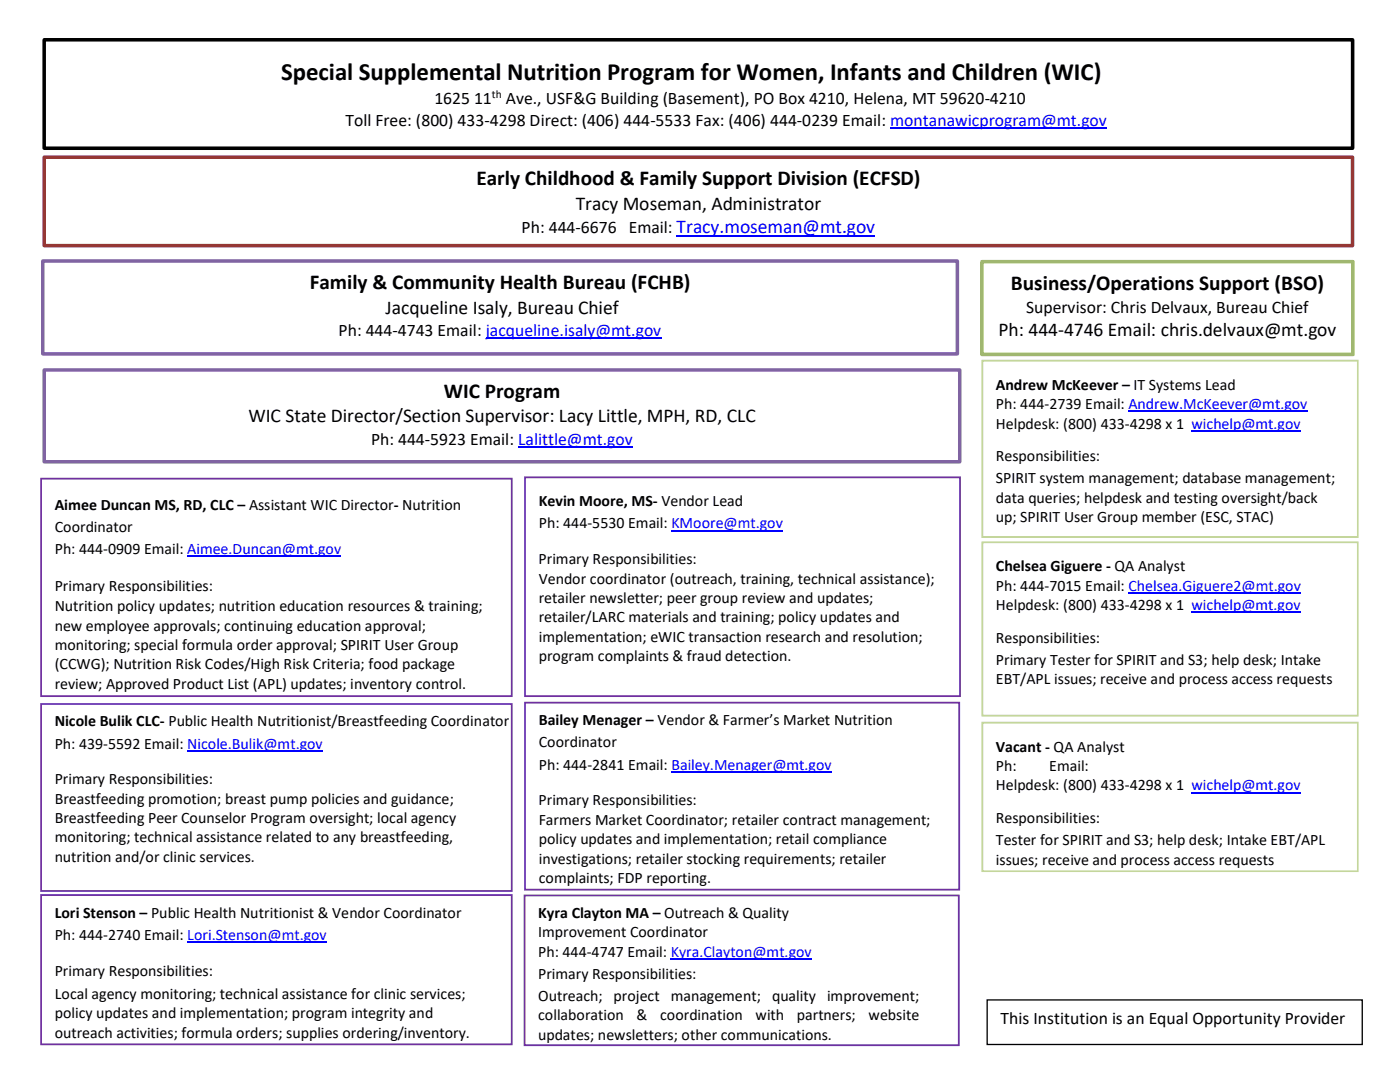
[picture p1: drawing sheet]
<svg xmlns="http://www.w3.org/2000/svg" width="279mm" height="216mm" viewBox="0 0 279 216" stroke-linecap="round" stroke-linejoin="round" font-family="sans-serif">
<defs><g id="words">
<text font-size="5" x="56.1" y="16">Special Supplemental Nutrition Program for Women, Infants and Children (WIC)</text>
<g font-size="4.2">
<text x="95.1" y="37">Early Childhood &amp; Family Support Division (ECFSD)</text>
<text x="61.8" y="57.7">Family &amp; Community Health Bureau (FCHB)</text>
<text x="201.8" y="57.9">Business/Operations Support (BSO)</text>
<text x="88.6" y="79.5">WIC Program</text>
</g>
<g font-size="3.9">
<text x="114.9" y="41.8">Tracy Moseman, Administrator</text>
<text x="77" y="62.6">Jacqueline Isaly, Bureau Chief</text>
<text x="199.3" y="67">Ph: 444-4746 Email: chris.delvaux@mt.gov</text>
<text x="49.6" y="84.3">WIC State Director/Section Supervisor: Lacy Little, MPH, RD, CLC</text>
</g>
<g font-size="3.5">
<text x="86.7" y="20.7">1625 11</text>
<text x="101" y="20.7">Ave., USF&amp;G Building (Basement), PO Box 4210, Helena, MT 59620-4210</text>
<text x="69" y="25.1">Toll Free: (800) 433-4298 Direct: (406) 444-5533 Fax: (406) 444-0239 Email: montanawicprogram@mt.gov</text>
<text x="104.1" y="46.6">Ph: 444-6676 Email: Tracy.moseman@mt.gov</text>
<text x="204.8" y="62.4">Supervisor: Chris Delvaux, Bureau Chief</text>
<text x="67.6" y="67">Ph: 444-4743 Email: jacqueline.isaly@mt.gov</text>
<text x="74" y="88.7">Ph: 444-5923 Email: Lalittle@mt.gov</text>
<text x="199.7" y="204.3">This Institution is an Equal Opportunity Provider</text>
</g>
<g font-size="3.2">
<text x="198.8" y="77.8">Andrew McKeever – IT Systems Lead</text>
<text x="198.8" y="81.6">Ph: 444-2739 Email: Andrew.McKeever@mt.gov</text>
<text x="198.8" y="85.5">Helpdesk: (800) 433-4298 x 1 wichelp@mt.gov</text>
<text x="198.8" y="92">Responsibilities:</text>
<text x="10.9" y="101.7">Aimee Duncan MS, RD, CLC – Assistant WIC Director- Nutrition</text>
<text x="107.5" y="101">Kevin Moore, MS- Vendor Lead</text>
<text x="198.8" y="96.4">SPIRIT system management; database management;</text>
<text x="198.8" y="100.3">data queries; helpdesk and testing oversight/back</text>
<text x="10.9" y="106.1">Coordinator</text>
<text x="107.5" y="105.5">Ph: 444-5530 Email: KMoore@mt.gov</text>
<text x="198.8" y="104.2">up; SPIRIT User Group member (ESC, STAC)</text>
<text x="10.9" y="110.6">Ph: 444-0909 Email: Aimee.Duncan@mt.gov</text>
<text x="107.5" y="112.6">Primary Responsibilities:</text>
<text x="10.9" y="118">Primary Responsibilities:</text>
<text x="107.5" y="116.5">Vendor coordinator (outreach, training, technical assistance);</text>
<text x="198.8" y="117.9">Ph: 444-7015 Email: Chelsea.Giguere2@mt.gov</text>
<text x="198.8" y="114">Chelsea Giguere - QA Analyst</text>
<text x="10.9" y="121.9">Nutrition policy updates; nutrition education resources &amp; training;</text>
<text x="10.9" y="125.8">new employee approvals; continuing education approval;</text>
<text x="107.5" y="120.3">retailer newsletter; peer group review and updates;</text>
<text x="107.5" y="124.2">retailer/LARC materials and training; policy updates and</text>
<text x="198.8" y="121.8">Helpdesk: (800) 433-4298 x 1 wichelp@mt.gov</text>
<text x="10.9" y="129.7">monitoring; special formula order approval; SPIRIT User Group</text>
<text x="107.5" y="128.1">implementation; eWIC transaction research and resolution;</text>
<text x="107.5" y="132">program complaints &amp; fraud detection.</text>
<text x="198.8" y="128.2">Responsibilities:</text>
<text x="10.9" y="133.6">(CCWG); Nutrition Risk Codes/High Risk Criteria; food package</text>
<text x="10.9" y="137.4">review; Approved Product List (APL) updates; inventory control.</text>
<text x="198.8" y="132.6">Primary Tester for SPIRIT and S3; help desk; Intake</text>
<text x="198.8" y="136.5">EBT/APL issues; receive and process access requests</text>
<text x="10.9" y="144.9">Nicole Bulik CLC- Public Health Nutritionist/Breastfeeding Coordinator</text>
<text x="10.9" y="149.4">Ph: 439-5592 Email: Nicole.Bulik@mt.gov</text>
<text x="107.5" y="144.7">Bailey Menager – Vendor &amp; Farmer’s Market Nutrition</text>
<text x="107.5" y="149.1">Coordinator</text>
<text x="198.8" y="150">Vacant - QA Analyst</text>
<text x="107.5" y="153.6">Ph: 444-2841 Email: Bailey.Menager@mt.gov</text>
<text x="198.8" y="153.9">Ph:</text>
<text x="209.4" y="153.9">Email:</text>
<text x="10.9" y="156.5">Primary Responsibilities:</text>
<text x="10.9" y="160.4">Breastfeeding promotion; breast pump policies and guidance;</text>
<text x="107.5" y="160.7">Primary Responsibilities:</text>
<text x="198.8" y="157.7">Helpdesk: (800) 433-4298 x 1 wichelp@mt.gov</text>
<text x="10.9" y="164.3">Breastfeeding Peer Counselor Program oversight; local agency</text>
<text x="107.5" y="164.5">Farmers Market Coordinator; retailer contract management;</text>
<text x="198.8" y="164.2">Responsibilities:</text>
<text x="10.9" y="168.1">monitoring; technical assistance related to any breastfeeding,</text>
<text x="10.9" y="172">nutrition and/or clinic services.</text>
<text x="107.5" y="168.4">policy updates and implementation; retail compliance</text>
<text x="107.5" y="172.3">investigations; retailer stocking requirements; retailer</text>
<text x="198.8" y="168.6">Tester for SPIRIT and S3; help desk; Intake EBT/APL</text>
<text x="198.8" y="172.5">issues; receive and process access requests</text>
<text x="107.5" y="176.2">complaints; FDP reporting.</text>
<text x="10.9" y="183.1">Lori Stenson – Public Health Nutritionist &amp; Vendor Coordinator</text>
<text x="107.4" y="183.2">Kyra Clayton MA – Outreach &amp; Quality</text>
<text x="10.9" y="187.5">Ph: 444-2740 Email: Lori.Stenson@mt.gov</text>
<text x="107.4" y="187">Improvement Coordinator</text>
<text x="107.4" y="190.9">Ph: 444-4747 Email: Kyra.Clayton@mt.gov</text>
<text x="10.9" y="194.8">Primary Responsibilities:</text>
<text x="107.4" y="195.4">Primary Responsibilities:</text>
<text x="10.9" y="199.3">Local agency monitoring; technical assistance for clinic services;</text>
<text x="10.9" y="203.2">policy updates and implementation; program integrity and</text>
<text x="107.4" y="199.8">Outreach; project management; quality improvement;</text>
<text x="107.4" y="203.6">collaboration</text>
<text x="127" y="203.6">&amp;</text>
<text x="131.7" y="203.6">coordination</text>
<text x="150.8" y="203.6">with</text>
<text x="159" y="203.6">partners;</text>
<text x="173.4" y="203.6">website</text>
<text x="10.9" y="207.1">outreach activities; formula orders; supplies ordering/inventory.</text>
<text x="107.4" y="207.5">updates; newsletters; other communications.</text>
</g>
<text font-size="2.3" x="98.2" y="19.5">th</text>
</g></defs>
<path d="M196.1 72h74.9v35.2h-74.9zM196.1 108.2h74.9v34.6h-74.9z" fill="none" stroke="#c3d69b" stroke-width=".35"/>
<path d="M225.2 82.1h35.7M237.8 86h21.8M37.4 111h30.7M134 105.9h22.3M225.2 118.3h34.4M237.8 122.2h21.8M37.4 149.9h27M134 154.1h32M37.4 188h27.8M133.9 191.4h28.1" fill="none" stroke="#00f" stroke-width=".21"/>
<path d="M8.2 95.5h93.9v43.4h-93.9zM104.8 95.2h86.8v43.7h-86.8zM8.2 140.5h93.9v37.3h-93.9zM104.8 140.2h86.6v37.3h-86.6zM8.2 178.6h93.9v29.8h-93.9zM104.7 178.7h86.6v29.9h-86.6z" fill="none" stroke="#7030a0" stroke-width=".35"/>
<path d="M8.8 73.8h182.7v18.3h-182.7z" fill-rule="evenodd" fill="#fff" stroke="#8064a2" stroke-width=".71" stroke-linecap="butt"/>
<path d="M103.4 89.2h22.9" fill="none" stroke="#00f" stroke-width=".21"/>
<path d="M196 52.2h74v18.5h-74z" fill-rule="evenodd" fill="#fff" stroke="#9bbb59" stroke-width=".71" stroke-linecap="butt"/>
<path d="M8.5 52.1h182.6v18.5h-182.6z" fill-rule="evenodd" fill="#fff" stroke="#8064a2" stroke-width=".71" stroke-linecap="butt"/>
<path d="M96.9 67.5h35.1" fill="none" stroke="#00f" stroke-width=".21"/>
<path d="M8.8 31.4h261.1v17.6h-261.1z" fill-rule="evenodd" fill="#fff" stroke="#953735" stroke-width=".71" stroke-linecap="butt"/>
<path d="M135 47.1h39.7" fill="none" stroke="#00f" stroke-width=".25"/>
<path d="M197 199.5h74.9v8.9h-74.9z" fill-rule="evenodd" fill="#fff" stroke="#000" stroke-width=".26"/>
<path d="M8.8 7.9h261.1v21.7h-261.1z" fill-rule="evenodd" fill="#fff" stroke="#000" stroke-width=".71" stroke-linecap="butt"/>
<path d="M177.7 25.5h43.2M237.8 158.2h21.8" fill="none" stroke="#00f" stroke-width=".21"/>
<path d="M196.1 144.2h74.9v29.6h-74.9z" fill="none" stroke="#c3d69b" stroke-width=".35"/>
<use href="#words"/>
</svg>
